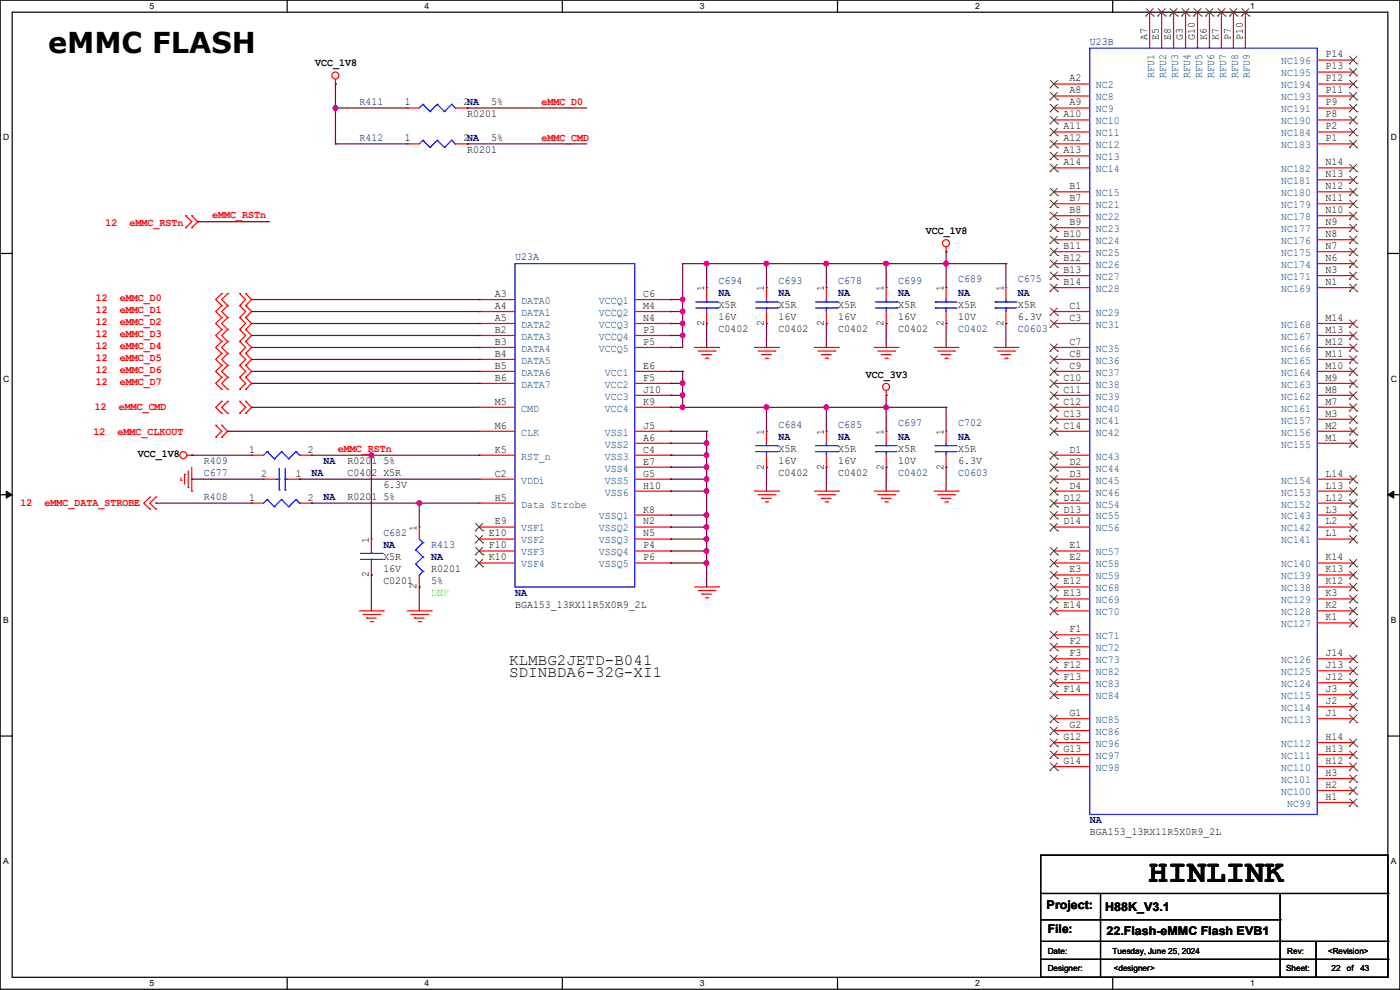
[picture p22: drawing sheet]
<svg xmlns="http://www.w3.org/2000/svg" width="297mm" height="210mm" viewBox="0 0 297 210" stroke-linecap="round" stroke-linejoin="round" font-family="sans-serif">
<defs><g id="words">
<text font-size="6.9" x="243.6" y="187.1">HINLINK</text>
<text font-size="6.1" x="10.2" y="11.2">eMMC FLASH</text>
<g font-size="3.3">
<text x="108" y="141.1">KLMBG2JETD-B041</text>
<text x="108" y="143.6">SDINBDA6-32G-XI1</text>
</g>
<g font-size="2.5">
<text x="222" y="192.9">Project:</text>
<text x="222.3" y="198">File:</text>
<text x="234.5" y="193.2">H88K_V3.1</text>
<text x="234.7" y="198.2">22.Flash-eMMC Flash EVB1</text>
</g>
<g font-size="2.3" fill="#00007f">
<text x="231.2" y="9.5">U23B</text>
<text x="76.2" y="22.2">R411</text>
<text x="76.2" y="29.8">R412</text>
<text x="109.3" y="55.2">U23A</text>
<text x="203.2" y="59.8">C689</text>
<text x="215.9" y="59.8">C675</text>
<text x="152.4" y="60.3">C694</text>
<text x="152.4" y="62.9">NA</text>
<text x="165.1" y="60.3">C693</text>
<text x="165.1" y="62.9">NA</text>
<text x="177.8" y="60.3">C678</text>
<text x="177.8" y="62.9">NA</text>
<text x="190.5" y="60.3">C699</text>
<text x="190.5" y="62.9">NA</text>
<text x="203.2" y="62.9">NA</text>
<text x="215.9" y="62.9">NA</text>
<text x="203.2" y="70.5">C0402</text>
<text x="215.9" y="70.5">C0603</text>
<text x="165.1" y="90.8">C684</text>
<text x="165.1" y="93.3">NA</text>
<text x="177.8" y="90.8">C685</text>
<text x="177.8" y="93.3">NA</text>
<text x="190.5" y="90.3">C697</text>
<text x="190.5" y="93.3">NA</text>
<text x="203.2" y="90.3">C702</text>
<text x="203.2" y="93.3">NA</text>
<text x="43.2" y="98.4">R409</text>
<text x="43.2" y="101">C677</text>
<text x="66.1" y="101">NA</text>
<text x="68.6" y="98.4">NA</text>
<text x="190.5" y="101">C0402</text>
<text x="203.2" y="101">C0603</text>
<text x="43.2" y="106">R408</text>
<text x="68.6" y="106">NA</text>
<text x="81.3" y="113.7">C682</text>
<text x="81.3" y="116.2">NA</text>
<text x="91.5" y="116.2">R413</text>
<text x="91.5" y="118.7">NA</text>
<text x="109.3" y="126.4">NA</text>
<text x="231.2" y="174.6">NA</text>
</g>
<g font-size="2.3">
<text x="243.3" y="8.4" transform="rotate(-90 243.3 8.4)">A7</text>
<text x="245.9" y="8.4" transform="rotate(-90 245.9 8.4)">E5</text>
<text x="248.4" y="8.4" transform="rotate(-90 248.4 8.4)">E8</text>
<text x="251" y="8.4" transform="rotate(-90 251 8.4)">G3</text>
<text x="253.5" y="8.4" transform="rotate(-90 253.5 8.4)">G10</text>
<text x="256" y="8.4" transform="rotate(-90 256 8.4)">K6</text>
<text x="258.6" y="8.4" transform="rotate(-90 258.6 8.4)">K7</text>
<text x="261.1" y="8.4" transform="rotate(-90 261.1 8.4)">P7</text>
<text x="263.7" y="8.4" transform="rotate(-90 263.7 8.4)">P10</text>
<text x="66.8" y="14.1">VCC_1V8</text>
<text x="226.9" y="17.3">A2</text>
<text x="281.2" y="17.3">P12</text>
<text x="281.2" y="14.7">P13</text>
<text x="281.2" y="12.2">P14</text>
<text x="85.9" y="22.4">1</text>
<text x="98.3" y="22.4">2NA</text>
<text x="104.2" y="22.2">5%</text>
<text x="226.9" y="19.8">A8</text>
<text x="226.9" y="22.4">A9</text>
<text x="281.2" y="22.4">P9</text>
<text x="281.2" y="19.8">P11</text>
<text x="85.9" y="30">1</text>
<text x="98.3" y="30">2NA</text>
<text x="99.1" y="24.8">R0201</text>
<text x="104.2" y="29.8">5%</text>
<text x="225.6" y="24.9">A10</text>
<text x="225.6" y="27.4">A11</text>
<text x="225.6" y="30">A12</text>
<text x="281.2" y="30">P1</text>
<text x="281.2" y="27.4">P2</text>
<text x="281.2" y="24.9">P8</text>
<text x="99.1" y="32.4">R0201</text>
<text x="225.6" y="32.5">A13</text>
<text x="225.6" y="35.1">A14</text>
<text x="281.2" y="35.1">N14</text>
<text x="226.9" y="40.1">B1</text>
<text x="281.2" y="40.1">N12</text>
<text x="281.2" y="37.6">N13</text>
<text x="226.9" y="42.7">B7</text>
<text x="226.9" y="45.2">B8</text>
<text x="226.9" y="47.8">B9</text>
<text x="281.2" y="47.8">N9</text>
<text x="281.2" y="45.2">N10</text>
<text x="281.2" y="42.7">N11</text>
<text x="196.4" y="49.7">VCC_1V8</text>
<text x="225.6" y="50.3">B10</text>
<text x="225.6" y="52.8">B11</text>
<text x="281.2" y="52.8">N7</text>
<text x="281.2" y="50.3">N8</text>
<text x="225.6" y="55.4">B12</text>
<text x="225.6" y="57.9">B13</text>
<text x="281.2" y="57.9">N3</text>
<text x="281.2" y="55.4">N6</text>
<text x="104.9" y="63">A3</text>
<text x="104.9" y="65.5">A4</text>
<text x="136.4" y="65.5">M4</text>
<text x="136.4" y="63">C6</text>
<text x="149.4" y="61.8" transform="rotate(-90 149.4 61.8)">1</text>
<text x="152.4" y="65.4">X5R</text>
<text x="162.1" y="61.8" transform="rotate(-90 162.1 61.8)">1</text>
<text x="165.1" y="65.4">X5R</text>
<text x="174.8" y="61.8" transform="rotate(-90 174.8 61.8)">1</text>
<text x="177.8" y="65.4">X5R</text>
<text x="187.5" y="61.8" transform="rotate(-90 187.5 61.8)">1</text>
<text x="190.5" y="65.4">X5R</text>
<text x="200.2" y="61.8" transform="rotate(-90 200.2 61.8)">1</text>
<text x="203.2" y="65.4">X5R</text>
<text x="212.9" y="61.8" transform="rotate(-90 212.9 61.8)">1</text>
<text x="215.9" y="65.4">X5R</text>
<text x="225.6" y="60.5">B14</text>
<text x="226.9" y="65.5">C1</text>
<text x="281.2" y="60.5">N1</text>
<text x="104.9" y="70.6">B2</text>
<text x="104.9" y="68.1">A5</text>
<text x="136.4" y="68.1">N4</text>
<text x="136.4" y="70.6">P3</text>
<text x="149.4" y="69.1" transform="rotate(-90 149.4 69.1)">2</text>
<text x="152.4" y="70.5">C0402</text>
<text x="152.4" y="67.9">16V</text>
<text x="162.1" y="69.1" transform="rotate(-90 162.1 69.1)">2</text>
<text x="165.1" y="70.5">C0402</text>
<text x="165.1" y="67.9">16V</text>
<text x="174.8" y="69.1" transform="rotate(-90 174.8 69.1)">2</text>
<text x="177.8" y="70.5">C0402</text>
<text x="177.8" y="67.9">16V</text>
<text x="187.5" y="69.1" transform="rotate(-90 187.5 69.1)">2</text>
<text x="190.5" y="70.5">C0402</text>
<text x="190.5" y="67.9">16V</text>
<text x="200.2" y="69.1" transform="rotate(-90 200.2 69.1)">2</text>
<text x="203.2" y="67.9">10V</text>
<text x="212.9" y="69.1" transform="rotate(-90 212.9 69.1)">2</text>
<text x="215.9" y="67.9">6.3V</text>
<text x="226.9" y="68.1">C3</text>
<text x="281.2" y="70.6">M13</text>
<text x="281.2" y="68.1">M14</text>
<text x="104.9" y="73.2">B3</text>
<text x="104.9" y="75.7">B4</text>
<text x="136.4" y="73.2">P5</text>
<text x="226.9" y="73.2">C7</text>
<text x="226.9" y="75.7">C8</text>
<text x="281.2" y="75.7">M11</text>
<text x="281.2" y="73.2">M12</text>
<text x="104.9" y="78.2">B5</text>
<text x="104.9" y="80.8">B6</text>
<text x="136.4" y="83.3">J10</text>
<text x="136.4" y="80.8">F5</text>
<text x="136.4" y="78.2">E6</text>
<text x="183.7" y="80.1">VCC_3V3</text>
<text x="225.6" y="80.8">C10</text>
<text x="225.6" y="83.3">C11</text>
<text x="226.9" y="78.2">C9</text>
<text x="281.2" y="83.3">M8</text>
<text x="281.2" y="80.8">M9</text>
<text x="281.2" y="78.2">M10</text>
<text x="104.9" y="85.9">M5</text>
<text x="136.4" y="85.9">K9</text>
<text x="225.6" y="85.9">C12</text>
<text x="225.6" y="88.4">C13</text>
<text x="281.2" y="88.4">M3</text>
<text x="281.2" y="85.9">M7</text>
<text x="104.9" y="90.9">M6</text>
<text x="136.4" y="93.5">A6</text>
<text x="136.4" y="90.9">J5</text>
<text x="162.1" y="92.2" transform="rotate(-90 162.1 92.2)">1</text>
<text x="165.1" y="95.9">X5R</text>
<text x="174.8" y="92.2" transform="rotate(-90 174.8 92.2)">1</text>
<text x="177.8" y="95.9">X5R</text>
<text x="187.5" y="92.2" transform="rotate(-90 187.5 92.2)">1</text>
<text x="190.5" y="95.9">X5R</text>
<text x="200.2" y="92.2" transform="rotate(-90 200.2 92.2)">1</text>
<text x="203.2" y="95.9">X5R</text>
<text x="225.6" y="90.9">C14</text>
<text x="281.2" y="93.5">M1</text>
<text x="281.2" y="90.9">M2</text>
<text x="29.3" y="96.9">VCC_1V8</text>
<text x="52.9" y="96">1</text>
<text x="55.4" y="101.1">2</text>
<text x="62.8" y="101.1">1</text>
<text x="65.3" y="96">2</text>
<text x="73.7" y="98.4">R0201 5%</text>
<text x="73.7" y="101">C0402 X5R</text>
<text x="104.9" y="96">K5</text>
<text x="104.9" y="101.1">C2</text>
<text x="136.4" y="98.6">E7</text>
<text x="136.4" y="96">C4</text>
<text x="136.4" y="101.1">G5</text>
<text x="162.1" y="99.6" transform="rotate(-90 162.1 99.6)">2</text>
<text x="165.1" y="101">C0402</text>
<text x="165.1" y="98.4">16V</text>
<text x="174.8" y="99.6" transform="rotate(-90 174.8 99.6)">2</text>
<text x="177.8" y="101">C0402</text>
<text x="177.8" y="98.4">16V</text>
<text x="187.5" y="99.6" transform="rotate(-90 187.5 99.6)">2</text>
<text x="190.5" y="98.4">10V</text>
<text x="200.2" y="99.6" transform="rotate(-90 200.2 99.6)">2</text>
<text x="203.2" y="98.4">6.3V</text>
<text x="226.9" y="96">D1</text>
<text x="226.9" y="98.6">D2</text>
<text x="226.9" y="101.1">D3</text>
<text x="281.2" y="101.1">L14</text>
<text x="52.9" y="106.2">1</text>
<text x="65.3" y="106.2">2</text>
<text x="73.7" y="106">R0201 5%</text>
<text x="81.3" y="103.5">6.3V</text>
<text x="104.9" y="106.2">H5</text>
<text x="136.4" y="103.6">H10</text>
<text x="225.6" y="106.2">D12</text>
<text x="226.9" y="103.6">D4</text>
<text x="281.2" y="106.2">L12</text>
<text x="281.2" y="103.6">L13</text>
<text x="88.4" y="112.6" transform="rotate(-90 88.4 112.6)">1</text>
<text x="103.7" y="113.8">E10</text>
<text x="104.9" y="111.3">E9</text>
<text x="136.4" y="113.8">N5</text>
<text x="136.4" y="111.3">N2</text>
<text x="136.4" y="108.7">K8</text>
<text x="225.6" y="108.7">D13</text>
<text x="225.6" y="111.3">D14</text>
<text x="281.2" y="113.8">L1</text>
<text x="281.2" y="111.3">L2</text>
<text x="281.2" y="108.7">L3</text>
<text x="78.2" y="115.1" transform="rotate(-90 78.2 115.1)">1</text>
<text x="81.3" y="118.7">X5R</text>
<text x="103.7" y="116.3">F10</text>
<text x="103.7" y="118.9">K10</text>
<text x="136.4" y="116.3">P4</text>
<text x="136.4" y="118.9">P6</text>
<text x="226.9" y="116.3">E1</text>
<text x="226.9" y="118.9">E2</text>
<text x="281.2" y="118.9">K14</text>
<text x="78.2" y="122.5" transform="rotate(-90 78.2 122.5)">2</text>
<text x="81.3" y="123.8">C0201</text>
<text x="81.3" y="121.3">16V</text>
<text x="88.4" y="125" transform="rotate(-90 88.4 125)">2</text>
<text x="91.5" y="121.3">R0201</text>
<text x="91.5" y="123.8">5%</text>
<text x="225.6" y="124">E12</text>
<text x="226.9" y="121.4">E3</text>
<text x="281.2" y="124">K12</text>
<text x="281.2" y="121.4">K13</text>
<text x="109.3" y="128.9">BGA153_13RX11R5X0R9_2L</text>
<text x="225.6" y="126.5">E13</text>
<text x="225.6" y="129">E14</text>
<text x="281.2" y="131.6">K1</text>
<text x="281.2" y="129">K2</text>
<text x="281.2" y="126.5">K3</text>
<text x="226.9" y="134.1">F1</text>
<text x="226.9" y="136.7">F2</text>
<text x="225.6" y="141.7">F12</text>
<text x="226.9" y="139.2">F3</text>
<text x="281.2" y="141.7">J13</text>
<text x="281.2" y="139.2">J14</text>
<text x="225.6" y="144.3">F13</text>
<text x="225.6" y="146.8">F14</text>
<text x="281.2" y="149.4">J2</text>
<text x="281.2" y="146.8">J3</text>
<text x="281.2" y="144.3">J12</text>
<text x="226.9" y="151.9">G1</text>
<text x="226.9" y="154.4">G2</text>
<text x="281.2" y="151.9">J1</text>
<text x="225.6" y="157">G12</text>
<text x="225.6" y="159.5">G13</text>
<text x="281.2" y="159.5">H13</text>
<text x="281.2" y="157">H14</text>
<text x="225.6" y="162.1">G14</text>
<text x="281.2" y="167.1">H2</text>
<text x="281.2" y="164.6">H3</text>
<text x="281.2" y="162.1">H12</text>
<text x="281.2" y="169.7">H1</text>
<text x="231.2" y="177.2">BGA153_13RX11R5X0R9_2L</text>
</g>
<g font-size="2.3" fill="#003f7f">
<text x="244.9" y="16.6" transform="rotate(-90 244.9 16.6)">RFU1</text>
<text x="247.4" y="16.6" transform="rotate(-90 247.4 16.6)">RFU2</text>
<text x="249.9" y="16.6" transform="rotate(-90 249.9 16.6)">RFU3</text>
<text x="252.5" y="16.6" transform="rotate(-90 252.5 16.6)">RFU4</text>
<text x="255" y="16.6" transform="rotate(-90 255 16.6)">RFU5</text>
<text x="257.6" y="16.6" transform="rotate(-90 257.6 16.6)">RFU6</text>
<text x="260.1" y="16.6" transform="rotate(-90 260.1 16.6)">RFU7</text>
<text x="262.6" y="16.6" transform="rotate(-90 262.6 16.6)">RFU8</text>
<text x="265.2" y="16.6" transform="rotate(-90 265.2 16.6)">RFU9</text>
<text x="271.8" y="16.2">NC195</text>
<text x="271.8" y="13.7">NC196</text>
<text x="232.5" y="18.8">NC2</text>
<text x="232.5" y="21.3">NC8</text>
<text x="232.5" y="23.8">NC9</text>
<text x="271.8" y="23.8">NC191</text>
<text x="271.8" y="21.3">NC193</text>
<text x="271.8" y="18.8">NC194</text>
<text x="232.5" y="26.4">NC10</text>
<text x="232.5" y="28.9">NC11</text>
<text x="271.8" y="28.9">NC184</text>
<text x="271.8" y="26.4">NC190</text>
<text x="232.5" y="31.5">NC12</text>
<text x="232.5" y="34">NC13</text>
<text x="271.8" y="31.5">NC183</text>
<text x="232.5" y="36.5">NC14</text>
<text x="232.5" y="41.6">NC15</text>
<text x="271.8" y="41.6">NC180</text>
<text x="271.8" y="39.1">NC181</text>
<text x="271.8" y="36.5">NC182</text>
<text x="232.5" y="44.2">NC21</text>
<text x="232.5" y="46.7">NC22</text>
<text x="271.8" y="46.7">NC178</text>
<text x="271.8" y="44.2">NC179</text>
<text x="232.5" y="49.2">NC23</text>
<text x="232.5" y="51.8">NC24</text>
<text x="271.8" y="51.8">NC176</text>
<text x="271.8" y="49.2">NC177</text>
<text x="232.5" y="54.3">NC25</text>
<text x="232.5" y="56.9">NC26</text>
<text x="232.5" y="59.4">NC27</text>
<text x="271.8" y="59.4">NC171</text>
<text x="271.8" y="56.9">NC174</text>
<text x="271.8" y="54.3">NC175</text>
<text x="110.5" y="64.5">DATA0</text>
<text x="127" y="64.5">VCCQ1</text>
<text x="232.5" y="61.9">NC28</text>
<text x="271.8" y="61.9">NC169</text>
<text x="110.5" y="67">DATA1</text>
<text x="110.5" y="69.6">DATA2</text>
<text x="127" y="69.6">VCCQ3</text>
<text x="127" y="67">VCCQ2</text>
<text x="232.5" y="67">NC29</text>
<text x="232.5" y="69.6">NC31</text>
<text x="271.8" y="69.6">NC168</text>
<text x="110.5" y="72.1">DATA3</text>
<text x="110.5" y="74.6">DATA4</text>
<text x="110.5" y="77.2">DATA5</text>
<text x="127" y="74.6">VCCQ5</text>
<text x="127" y="72.1">VCCQ4</text>
<text x="232.5" y="74.6">NC35</text>
<text x="232.5" y="77.2">NC36</text>
<text x="271.8" y="77.2">NC165</text>
<text x="271.8" y="74.6">NC166</text>
<text x="271.8" y="72.1">NC167</text>
<text x="110.5" y="79.7">DATA6</text>
<text x="110.5" y="82.3">DATA7</text>
<text x="128.3" y="82.3">VCC2</text>
<text x="128.3" y="79.7">VCC1</text>
<text x="232.5" y="79.7">NC37</text>
<text x="232.5" y="82.3">NC38</text>
<text x="271.8" y="82.3">NC163</text>
<text x="271.8" y="79.7">NC164</text>
<text x="110.5" y="87.3">CMD</text>
<text x="128.3" y="87.3">VCC4</text>
<text x="128.3" y="84.8">VCC3</text>
<text x="232.5" y="84.8">NC39</text>
<text x="232.5" y="87.3">NC40</text>
<text x="232.5" y="89.9">NC41</text>
<text x="271.8" y="89.9">NC157</text>
<text x="271.8" y="87.3">NC161</text>
<text x="271.8" y="84.8">NC162</text>
<text x="110.5" y="92.4">CLK</text>
<text x="128.3" y="95">VSS2</text>
<text x="128.3" y="92.4">VSS1</text>
<text x="232.5" y="92.4">NC42</text>
<text x="271.8" y="95">NC155</text>
<text x="271.8" y="92.4">NC156</text>
<text x="110.5" y="97.5">RST_n</text>
<text x="128.3" y="100">VSS4</text>
<text x="128.3" y="97.5">VSS3</text>
<text x="232.5" y="97.5">NC43</text>
<text x="232.5" y="100">NC44</text>
<text x="110.5" y="102.6">VDDi</text>
<text x="110.5" y="107.7">Data Strobe</text>
<text x="128.3" y="102.6">VSS5</text>
<text x="128.3" y="105.1">VSS6</text>
<text x="232.5" y="102.6">NC45</text>
<text x="232.5" y="105.1">NC46</text>
<text x="232.5" y="107.7">NC54</text>
<text x="271.8" y="107.7">NC152</text>
<text x="271.8" y="105.1">NC153</text>
<text x="271.8" y="102.6">NC154</text>
<text x="110.5" y="112.7">VSF1</text>
<text x="127" y="112.7">VSSQ2</text>
<text x="127" y="110.2">VSSQ1</text>
<text x="232.5" y="110.2">NC55</text>
<text x="232.5" y="112.7">NC56</text>
<text x="271.8" y="112.7">NC142</text>
<text x="271.8" y="110.2">NC143</text>
<text x="110.5" y="115.3">VSF2</text>
<text x="110.5" y="117.8">VSF3</text>
<text x="127" y="117.8">VSSQ4</text>
<text x="127" y="115.3">VSSQ3</text>
<text x="232.5" y="117.8">NC57</text>
<text x="271.8" y="115.3">NC141</text>
<text x="110.5" y="120.4">VSF4</text>
<text x="127" y="120.4">VSSQ5</text>
<text x="232.5" y="120.4">NC58</text>
<text x="232.5" y="122.9">NC59</text>
<text x="232.5" y="125.4">NC68</text>
<text x="271.8" y="125.4">NC138</text>
<text x="271.8" y="122.9">NC139</text>
<text x="271.8" y="120.4">NC140</text>
<text x="232.5" y="128">NC69</text>
<text x="232.5" y="130.5">NC70</text>
<text x="271.8" y="130.5">NC128</text>
<text x="271.8" y="128">NC129</text>
<text x="232.5" y="135.6">NC71</text>
<text x="271.8" y="133.1">NC127</text>
<text x="232.5" y="138.1">NC72</text>
<text x="232.5" y="140.7">NC73</text>
<text x="232.5" y="143.2">NC82</text>
<text x="271.8" y="143.2">NC125</text>
<text x="271.8" y="140.7">NC126</text>
<text x="232.5" y="145.8">NC83</text>
<text x="232.5" y="148.3">NC84</text>
<text x="271.8" y="148.3">NC115</text>
<text x="271.8" y="145.8">NC124</text>
<text x="232.5" y="153.4">NC85</text>
<text x="232.5" y="155.9">NC86</text>
<text x="271.8" y="153.4">NC113</text>
<text x="271.8" y="150.8">NC114</text>
<text x="232.5" y="158.5">NC96</text>
<text x="232.5" y="161">NC97</text>
<text x="271.8" y="161">NC111</text>
<text x="271.8" y="158.5">NC112</text>
<text x="232.5" y="163.5">NC98</text>
<text x="271.8" y="166.1">NC101</text>
<text x="271.8" y="163.5">NC110</text>
<text x="271.8" y="168.6">NC100</text>
<text x="273.1" y="171.2">NC99</text>
</g>
<g font-size="2.3" fill="#f00">
<text x="114.9" y="22.2">eMMC_D0</text>
<text x="114.9" y="29.8">eMMC_CMD</text>
<text x="22.4" y="47.9">12</text>
<text x="27.5" y="47.9">eMMC_RSTn</text>
<text x="45" y="46.3">eMMC_RSTn</text>
<text x="20.4" y="63.9">12</text>
<text x="25.4" y="63.9">eMMC_D0</text>
<text x="20.4" y="66.4">12</text>
<text x="20.4" y="69">12</text>
<text x="20.4" y="71.5">12</text>
<text x="25.4" y="66.4">eMMC_D1</text>
<text x="25.4" y="69">eMMC_D2</text>
<text x="25.4" y="71.5">eMMC_D3</text>
<text x="20.4" y="74">12</text>
<text x="20.4" y="76.6">12</text>
<text x="25.4" y="74">eMMC_D4</text>
<text x="25.4" y="76.6">eMMC_D5</text>
<text x="20.4" y="79.1">12</text>
<text x="20.4" y="81.7">12</text>
<text x="25.4" y="79.1">eMMC_D6</text>
<text x="25.4" y="81.7">eMMC_D7</text>
<text x="20.1" y="87">12</text>
<text x="25.2" y="87">eMMC_CMD</text>
<text x="19.9" y="92.3">12</text>
<text x="24.9" y="92.3">eMMC_CLKOUT</text>
<text x="71.7" y="95.8">eMMC_RSTn</text>
<text x="4.4" y="107.3">12</text>
<text x="9.4" y="107.3">eMMC_DATA_STROBE</text>
</g>
<text font-size="2.3" fill="#01ff00" x="91.5" y="126.4">DNP</text>
<g font-size="1.8">
<text x="31.7" y="1.9">5</text>
<text x="90.1" y="1.9">4</text>
<text x="148.5" y="1.9">3</text>
<text x="206.8" y="1.9">2</text>
<text x="265.2" y="1.9">1</text>
<text x=".7" y="29.8">D</text>
<text x="295.1" y="29.8">D</text>
<text x=".7" y="80.9">C</text>
<text x="295.1" y="80.9">C</text>
<text x=".7" y="132.1">B</text>
<text x="295.1" y="132.1">B</text>
<text x=".7" y="183.3">A</text>
<text x="295.1" y="183.3">A</text>
<text x="222.3" y="202.3">Date:</text>
<text x="236" y="202.3">Tuesday, June 25, 2024</text>
<text x="273.1" y="202.3">Rev:</text>
<text x="281.7" y="202.3">&lt;Revision&gt;</text>
<text x="31.7" y="209.2">5</text>
<text x="90.1" y="209.2">4</text>
<text x="148.5" y="209.2">3</text>
<text x="206.8" y="209.2">2</text>
<text x="222.3" y="205.9">Designer:</text>
<text x="236.3" y="205.9">&lt;designer&gt;</text>
<text x="265.2" y="209.2">1</text>
<text x="272.8" y="205.9">Sheet:</text>
<text x="282.5" y="205.9">22</text>
<text x="285.8" y="205.9">of</text>
<text x="288.6" y="205.9">43</text>
</g>
</g></defs>
<g fill="none" stroke="#000" stroke-width=".25">
<path d="M0 0h297v209.8h-297zM2.6 2.6h291.8v204.7h-291.8zM60.9 0v2.6M119.3 0v2.6M177.7 0v2.6M236.1 0v2.6M0 53.8h2.6M294.4 53.8h2.6M0 104.9h2.6M294.4 104.9h2.6M0 156.1h2.6M294.4 156.1h2.6"/>
<path d="M220.8 181.4h73.6v25.9h-73.6zM220.8 189.5h73.6M220.8 195.1h50.8M220.8 199.7h73.6M233.5 189.5v17.8M271.6 195.1h.1M271.6 199.7h.1M271.6 189.5v17.8M279.2 199.7v7.6M294.4 189.5h.1M294.4 199.7h.1M60.9 207.3v2.5"/>
<path d="M119.3 207.3v2.5M177.7 207.3v2.5M220.8 203.5h73.6M233.5 207.3h.1M236.1 207.3v2.5M271.6 207.3h.1M279.2 207.3h.1M294.4 203.5h.1"/>
</g>
<path d="M1.3 104.2l1.3 .7-1.3 .8zM294.4 104.9l1.3-.7v1.5z" fill="#000"/>
<path d="M1.3 104.2l1.3 .7-1.3 .8zM294.4 104.9l1.3-.7v1.5z" fill="none" stroke="#000" stroke-width=".21"/>
<g fill="none" stroke="#f00" stroke-width=".25">
<path d="M71.2 17.8h.1M71.2 16.8v1M223.6 17.8h.1M223.6 17.8h7.6M243.9 2.6h.1M243.9 2.6v7.6M246.4 2.6h.1M246.4 2.6v7.6M249 2.6h.1M249 2.6v7.6M251.5 2.6h.1M251.5 2.6v7.6"/>
<path d="M254 2.6h.1M254 2.6v7.6M256.6 2.6h.1M256.6 2.6v7.6M259.1 2.6h.1M259.1 2.6v7.6M261.7 2.6h.1M261.7 2.6v7.6M264.2 2.6h.1M264.2 2.6v7.6M279.4 17.8h7.7M279.4 15.3h7.7"/>
<path d="M279.4 12.7h7.7M287.1 17.8h.1M287.1 15.3h.1M287.1 12.7h.1M86.4 30.5h.1M86.4 22.9h.1M86.4 22.9h2.5M86.4 30.5h2.5M96.6 22.9h2.5M96.6 30.5h2.5M99.1 30.5h.1M99.1 22.9h.1"/>
<path d="M223.6 20.4h.1M223.6 22.9h.1M223.6 25.4h.1M223.6 28h.1M223.6 30.5h.1M223.6 33.1h.1M223.6 35.6h.1M223.6 20.4h7.6M223.6 22.9h7.6M223.6 25.4h7.6M223.6 28h7.6M223.6 30.5h7.6"/>
<path d="M223.6 33.1h7.6M223.6 35.6h7.6M279.4 20.4h7.7M279.4 22.9h7.7M279.4 25.4h7.7M279.4 28h7.7M279.4 30.5h7.7M279.4 35.6h7.7M279.4 38.1h7.7M287.1 38.1h.1M287.1 35.6h.1M287.1 30.5h.1"/>
<path d="M287.1 28h.1M287.1 25.4h.1M287.1 22.9h.1M287.1 20.4h.1M39.4 45.8h.1M39.4 48.3h.1M39.4 45.8l1.3 1.2-1.3 1.3M40.7 48.3h.1M40.7 45.8h.1M40.7 45.8l1.3 1.2-1.3 1.3M200.7 53.4h.1M200.7 52.4v1"/>
<path d="M223.6 40.7h.1M223.6 43.2h.1M223.6 45.8h.1M223.6 48.3h.1M223.6 50.8h.1M223.6 53.4h.1M223.6 55.9h.1M223.6 58.5h.1M223.6 40.7h7.6M223.6 43.2h7.6M223.6 45.8h7.6M223.6 48.3h7.6"/>
<path d="M223.6 50.8h7.6M223.6 53.4h7.6M223.6 55.9h7.6M223.6 58.5h7.6M279.4 40.7h7.7M279.4 43.2h7.7M279.4 45.8h7.7M279.4 48.3h7.7M279.4 50.8h7.7M279.4 53.4h7.7M279.4 55.9h7.7M279.4 58.5h7.7"/>
<path d="M287.1 58.5h.1M287.1 55.9h.1M287.1 53.4h.1M287.1 50.8h.1M287.1 48.3h.1M287.1 45.8h.1M287.1 43.2h.1M287.1 40.7h.1M47 62.3h.1M47 64.8h.1M47 67.4h.1M47 69.9h.1"/>
<path d="M47 72.4h.1M47 75h.1M47 77.5h.1M47 69.9l-1.2 1.3 1.2 1.2M47 62.3l-1.2 1.2 1.2 1.3M47 72.4l-1.2 1.3 1.2 1.3M47 64.8l-1.2 1.3 1.2 1.3M47 75l-1.2 1.2 1.2 1.3M47 67.4l-1.2 1.2 1.2 1.3M47 77.5l-1.2 1.3 1.2 1.3M48.3 62.3h.1M48.3 64.8h.1"/>
<path d="M48.3 67.4h.1M48.3 69.9h.1M48.3 72.4h.1M48.3 75h.1M48.3 77.5h.1M48.3 67.4l-1.3 1.2 1.3 1.3M48.3 62.3l-1.3 1.2 1.3 1.3M48.3 69.9l-1.3 1.3 1.3 1.2M48.3 64.8l-1.3 1.3 1.3 1.3M48.3 72.4l-1.3 1.3 1.3 1.3M48.3 75l-1.3 1.2 1.3 1.3M48.3 77.5l-1.3 1.3 1.3 1.3"/>
<path d="M50.8 62.3h.1M50.8 64.8h.1M50.8 67.4h.1M50.8 69.9h.1M50.8 72.4h.1M50.8 75h.1M50.8 77.5h.1M50.8 62.3l1.3 1.2-1.3 1.3M50.8 67.4l1.3 1.2-1.3 1.3M50.8 64.8l1.3 1.3-1.3 1.3M50.8 69.9l1.3 1.3-1.3 1.2M50.8 72.4l1.3 1.3-1.3 1.3"/>
<path d="M50.8 75l1.3 1.2-1.3 1.3M50.8 77.5l1.3 1.3-1.3 1.3M52.1 64.8h.1M52.1 62.3h.1M52.1 67.4h.1M52.1 69.9h.1M52.1 72.4h.1M52.1 75h.1M52.1 77.5h.1M52.1 62.3l1.3 1.2-1.3 1.3M52.1 69.9l1.3 1.3-1.3 1.2M52.1 64.8l1.3 1.3-1.3 1.3"/>
<path d="M52.1 72.4l1.3 1.3-1.3 1.3M52.1 67.4l1.3 1.2-1.3 1.3M52.1 75l1.3 1.2-1.3 1.3M52.1 77.5l1.3 1.3-1.3 1.3M101.6 71.2h.1M101.6 63.5h.1M101.6 66.1h.1M101.6 68.6h.1M101.6 73.7h.1M101.6 76.2h.1M101.6 78.8h.1M101.6 73.7h7.7"/>
<path d="M101.6 66.1h7.7M101.6 68.6h7.7M101.6 76.2h7.7M101.6 78.8h7.7M101.6 71.2h7.7M101.6 63.5h7.7M134.7 73.7h7.6M134.7 66.1h7.6M134.7 68.6h7.6M134.7 78.8h7.6M134.7 71.2h7.6M134.7 63.5h7.6"/>
<path d="M142.3 78.8h.1M142.3 68.6h.1M142.3 66.1h.1M142.3 63.5h.1M142.3 73.7h.1M142.3 71.2h.1M147.4 73.7h5M148.1 74.5h3.6M148.9 75.2h.1M148.9 75.2h2M149.6 76h.6M149.9 61h.1"/>
<path d="M149.9 68.6h.1M149.9 61v2.5M149.9 66.1v2.5M150.2 76h.1M151.7 74.5h.1M152.4 73.7h.1M160.1 73.7h5M160.8 74.5h3.6M161.6 75.2h.1M161.6 75.2h2M162.3 76h.6M162.6 61h.1"/>
<path d="M162.6 68.6h.1M162.6 61v2.5M162.6 66.1v2.5M162.9 76h.1M164.4 74.5h.1M165.1 73.7h.1M172.8 73.7h5M173.5 74.5h3.6M174.3 75.2h.1M174.3 75.2h2M175 76h.6M175.3 61h.1"/>
<path d="M175.3 68.6h.1M175.3 61v2.5M175.3 66.1v2.5M175.6 76h.1M177.1 74.5h.1M177.8 73.7h.1M185.5 73.7h5M186.2 74.5h3.6M187 75.2h.1M187 75.2h2M187.7 76h.6M188 61h.1"/>
<path d="M188 68.6h.1M188 61v2.5M188 66.1v2.5M188.3 76h.1M189.8 74.5h.1M190.5 73.7h.1M198.2 73.7h5M198.9 74.5h3.6M199.7 75.2h.1M199.7 75.2h2M200.4 76h.6M200.7 61h.1"/>
<path d="M200.7 68.6h.1M200.7 61v2.5M200.7 66.1v2.5M201 76h.1M202.5 74.5h.1M203.2 73.7h.1M210.9 73.7h5M211.6 74.5h3.6M212.4 75.2h.1M212.4 75.2h2M213.1 76h.6M213.4 61h.1"/>
<path d="M213.4 68.6h.1M213.4 61v2.5M213.4 66.1v2.5M213.7 76h.1M215.2 74.5h.1M215.9 73.7h.1M223.6 61h.1M223.6 66.1h.1M223.6 68.6h.1M223.6 73.7h.1M223.6 76.2h.1M223.6 78.8h.1"/>
<path d="M223.6 73.7h7.6M223.6 61h7.6M223.6 66.1h7.6M223.6 68.6h7.6M223.6 76.2h7.6M223.6 78.8h7.6M279.4 73.7h7.7M279.4 61h7.7M279.4 68.6h7.7M279.4 76.2h7.7M279.4 78.8h7.7M279.4 71.2h7.7"/>
<path d="M287.1 78.8h.1M287.1 76.2h.1M287.1 73.7h.1M287.1 71.2h.1M287.1 68.6h.1M287.1 61h.1M39.7 96.6h1M39.9 99.9v3.5M40.7 96.6h.1M40.7 99.1v5.1M45.8 90.2h.1M45.8 92.8h.1"/>
<path d="M45.8 90.2l1.2 1.3-1.2 1.3M47 80.1h.1M47 82.6h.1M47 92.8h.1M47 90.2h.1M47 85.1h.1M47 87.7h.1M47 80.1l-1.2 1.2 1.2 1.3M47 85.1l-1.2 1.3 1.2 1.3M47 90.2l1.3 1.3-1.3 1.3M48.3 80.1h.1M48.3 82.6h.1"/>
<path d="M48.3 85.1h.1M48.3 87.7h.1M48.3 80.1l-1.3 1.2 1.3 1.3M48.3 85.1l-1.3 1.3 1.3 1.3M50.8 80.1h.1M50.8 82.6h.1M50.8 85.1h.1M50.8 87.7h.1M50.8 80.1l1.3 1.2-1.3 1.3M50.8 85.1l1.3 1.3-1.3 1.3M52.1 80.1h.1M52.1 82.6h.1"/>
<path d="M52.1 87.7h.1M52.1 85.1h.1M52.1 80.1l1.3 1.2-1.3 1.3M52.1 85.1l1.3 1.3-1.3 1.3M53.4 96.6h.1M53.4 96.6h2.5M63.5 96.6h2.6M66.1 96.6h.1M101.6 81.3h.1M101.6 96.6h.1M101.6 86.4h.1M101.6 91.5h.1"/>
<path d="M101.6 96.6h7.7M101.6 81.3h7.7M101.6 86.4h7.7M101.6 91.5h7.7M134.7 96.6h7.6M134.7 81.3h7.6M134.7 83.9h7.6M134.7 86.4h7.6M134.7 91.5h7.6M134.7 99.1h7.6M134.7 94h7.6M142.3 86.4h.1"/>
<path d="M142.3 99.1h.1M142.3 83.9h.1M142.3 94h.1M142.3 81.3h.1M142.3 91.5h.1M142.3 96.6h.1M162.6 91.5h.1M162.6 99.1h.1M162.6 91.5v2.5M162.6 96.6v2.5M175.3 91.5h.1M175.3 99.1h.1"/>
<path d="M175.3 91.5v2.5M175.3 96.6v2.5M188 83.9h.1M188 91.5h.1M188 99.1h.1M188 82.8v1.1M188 91.5v2.5M188 96.6v2.5M200.7 91.5h.1M200.7 99.1h.1M200.7 91.5v2.5M200.7 96.6v2.5"/>
<path d="M223.6 81.3h.1M223.6 83.9h.1M223.6 86.4h.1M223.6 88.9h.1M223.6 91.5h.1M223.6 96.6h.1M223.6 99.1h.1M223.6 96.6h7.6M223.6 81.3h7.6M223.6 83.9h7.6M223.6 86.4h7.6M223.6 88.9h7.6"/>
<path d="M223.6 91.5h7.6M223.6 99.1h7.6M279.4 81.3h7.7M279.4 83.9h7.7M279.4 86.4h7.7M279.4 88.9h7.7M279.4 91.5h7.7M279.4 94h7.7M287.1 94h.1M287.1 91.5h.1M287.1 88.9h.1M287.1 86.4h.1"/>
<path d="M287.1 83.9h.1M287.1 81.3h.1M31.8 105.5h.1M31.8 108h.1M31.8 105.5l-1.3 1.2 1.3 1.3M33.1 105.5h.1M33.1 108h.1M33.1 105.5l-1.3 1.2 1.3 1.3M38.4 101.9h.1M38.4 101.4v.5M39.2 100.6h.1M39.2 100.6v2.1"/>
<path d="M39.9 103.4h.1M40.7 104.2h.1M53.4 106.7h.1M53.4 106.7h2.5M55.9 101.6h.1M55.9 101.6h2.6M61 101.6h2.5M63.5 101.6h.1M63.5 106.7h2.6M66.1 106.7h.1M78.8 114.3h.1M78.8 114.3v2.6"/>
<path d="M78.8 119.4v2.6M88.9 111.8h.1M88.9 111.8v2.5M101.6 101.6h.1M101.6 106.7h.1M101.6 111.8h.1M101.6 114.3h.1M101.6 116.9h.1M101.6 119.4h.1M101.6 101.6h7.7M101.6 106.7h7.7M101.6 111.8h7.7"/>
<path d="M101.6 116.9h7.7M101.6 119.4h7.7M101.6 114.3h7.7M134.7 104.2h7.6M134.7 101.6h7.6M134.7 109.3h7.6M134.7 111.8h7.6M134.7 116.9h7.6M134.7 119.4h7.6M134.7 114.3h7.6M142.3 116.9h.1M142.3 114.3h.1"/>
<path d="M142.3 111.8h.1M142.3 109.3h.1M142.3 119.4h.1M142.3 101.6h.1M142.3 104.2h.1M160.1 104.2h5M160.8 104.9h3.6M161.6 105.7h.1M161.6 105.7h2M162.3 106.5h.6M162.9 106.5h.1M164.4 104.9h.1"/>
<path d="M165.1 104.2h.1M172.8 104.2h5M173.5 104.9h3.6M174.3 105.7h.1M174.3 105.7h2M175 106.5h.6M175.6 106.5h.1M177.1 104.9h.1M177.8 104.2h.1M185.5 104.2h5M186.2 104.9h3.6M187 105.7h.1"/>
<path d="M187 105.7h2M187.7 106.5h.6M188.3 106.5h.1M189.8 104.9h.1M190.5 104.2h.1M198.2 104.2h5M198.9 104.9h3.6M199.7 105.7h.1M199.7 105.7h2M200.4 106.5h.6M201 106.5h.1M202.5 104.9h.1"/>
<path d="M203.2 104.2h.1M223.6 101.6h.1M223.6 104.2h.1M223.6 106.7h.1M223.6 109.3h.1M223.6 111.8h.1M223.6 116.9h.1M223.6 119.4h.1M223.6 104.2h7.6M223.6 101.6h7.6M223.6 106.7h7.6M223.6 109.3h7.6"/>
<path d="M223.6 111.8h7.6M223.6 116.9h7.6M223.6 119.4h7.6M279.4 104.2h7.7M279.4 101.6h7.7M279.4 106.7h7.7M279.4 109.3h7.7M279.4 111.8h7.7M279.4 119.4h7.7M279.4 114.3h7.7M287.1 119.4h.1M287.1 114.3h.1"/>
<path d="M287.1 111.8h.1M287.1 109.3h.1M287.1 106.7h.1M287.1 104.2h.1M287.1 101.6h.1M76.2 129.6h5.1M77 130.3h3.6M77.8 131.1h.1M77.8 131.1h2M78.5 131.9h.5M78.8 122h.1M79 131.9h.1"/>
<path d="M80.6 130.3h.1M81.3 129.6h.1M86.4 129.6h5.1M87.2 130.3h3.5M87.9 131.1h.1M87.9 131.1h2.1M88.7 131.9h.5M88.9 124.5h.1M88.9 122v2.5M89.2 131.9h.1M90.7 130.3h.1M91.5 129.6h.1"/>
<path d="M147.4 124.5h5M148.1 125.3h3.6M148.9 126h.1M148.9 126h2M149.6 126.8h.6M150.2 126.8h.1M151.7 125.3h.1M152.4 124.5h.1M223.6 122h.1M223.6 124.5h.1M223.6 127h.1M223.6 129.6h.1"/>
<path d="M223.6 134.7h.1M223.6 137.2h.1M223.6 139.7h.1M223.6 124.5h7.6M223.6 129.6h7.6M223.6 122h7.6M223.6 127h7.6M223.6 134.7h7.6M223.6 137.2h7.6M223.6 139.7h7.6M279.4 124.5h7.7M279.4 129.6h7.7"/>
<path d="M279.4 122h7.7M279.4 127h7.7M279.4 139.7h7.7M279.4 132.1h7.7M287.1 139.7h.1M287.1 132.1h.1M287.1 129.6h.1M287.1 127h.1M287.1 124.5h.1M287.1 122h.1M223.6 142.3h.1M223.6 144.8h.1"/>
<path d="M223.6 147.4h.1M223.6 152.4h.1M223.6 155h.1M223.6 157.5h.1M223.6 142.3h7.6M223.6 144.8h7.6M223.6 147.4h7.6M223.6 152.4h7.6M223.6 155h7.6M223.6 157.5h7.6M279.4 142.3h7.7M279.4 144.8h7.7"/>
<path d="M279.4 147.4h7.7M279.4 152.4h7.7M279.4 157.5h7.7M279.4 149.9h7.7M287.1 157.5h.1M287.1 152.4h.1M287.1 149.9h.1M287.1 147.4h.1M287.1 144.8h.1M287.1 142.3h.1M223.6 160.1h.1M223.6 162.6h.1"/>
<path d="M223.6 160.1h7.6M223.6 162.6h7.6M279.4 160.1h7.7M279.4 162.6h7.7M279.4 170.2h7.7M279.4 167.7h7.7M279.4 165.1h7.7M287.1 170.2h.1M287.1 167.7h.1M287.1 165.1h.1M287.1 162.6h.1M287.1 160.1h.1"/>
<circle cx="71.1" cy="16" r=".74"/>
<circle cx="200.7" cy="51.6" r=".74"/>
<circle cx="38.9" cy="96.5" r=".74"/>
<circle cx="188" cy="82.1" r=".74"/>
</g>
<g fill="none" stroke="#00f" stroke-width=".25">
<path d="M231.2 10.2h48.2v162.6h-48.2zM89.7 29.8h.1M89.7 22.1h.1M89.7 29.8l-.8 .7M89.7 29.8l1.5 1.5M89.7 22.1l-.8 .8M89.7 22.1l1.5 1.6M91.2 31.3h.1M91.2 23.7h.1M92.8 29.8h.1M92.8 22.1h.1M92.8 29.8l-1.6 1.5"/>
<path d="M92.8 29.8l1.5 1.5M92.8 22.1l-1.6 1.6M92.8 22.1l1.5 1.6M94.3 31.3h.1M94.3 23.7h.1M95.8 29.8h.1M95.8 22.1h.1M95.8 29.8l-1.5 1.5M95.8 29.8l.8 .7M95.8 22.1l-1.5 1.6M95.8 22.1l.8 .8M96.6 30.5h.1"/>
<path d="M96.6 22.9h.1M109.3 55.9h25.4v68.6h-25.4zM147.6 65.3h4.6M147.6 64.1h4.6M149.9 64.1h.1M149.9 65.3h.1M149.9 63.5v.6M149.9 65.3v.8M152.2 65.3h.1M152.2 64.1h.1M160.3 65.3h4.6M160.3 64.1h4.6"/>
<path d="M162.6 64.1h.1M162.6 65.3h.1M162.6 63.5v.6M162.6 65.3v.8M164.9 65.3h.1M164.9 64.1h.1M173 65.3h4.6M173 64.1h4.6M175.3 64.1h.1M175.3 65.3h.1M175.3 63.5v.6M175.3 65.3v.8"/>
<path d="M177.6 65.3h.1M177.6 64.1h.1M185.7 65.3h4.6M185.7 64.1h4.6M188 64.1h.1M188 65.3h.1M188 63.5v.6M188 65.3v.8M190.3 65.3h.1M190.3 64.1h.1M198.4 65.3h.1M198.4 64.1h.1"/>
<path d="M198.4 65.3h4.6M198.4 64.1h4.6M200.7 64.1h.1M200.7 65.3h.1M200.7 63.5v.6M200.7 65.3v.8M211.1 65.3h.1M211.1 64.1h.1M211.1 65.3h4.6M211.1 64.1h4.6M213.4 64.1h.1M213.4 65.3h.1"/>
<path d="M213.4 63.5v.6M213.4 65.3v.8M56.7 95.8h.1M56.7 95.8l-.8 .8M56.7 95.8l1.5 1.5M58.2 97.3h.1M59.2 99.4v4.5M59.7 95.8h.1M59.7 95.8l-1.5 1.5M59.7 95.8l1.6 1.5M60.5 99.4v4.5M61.3 97.3h.1"/>
<path d="M62.8 95.8h.1M62.8 95.8l-1.5 1.5M62.8 95.8l.7 .8M63.5 96.6h.1M160.3 95.8h4.6M160.3 94.5h4.6M162.6 94.5h.1M162.6 95.8h.1M162.6 94v.5M162.6 95.8v.8M164.9 95.8h.1M164.9 94.5h.1"/>
<path d="M173 95.8h4.6M173 94.5h4.6M175.3 94.5h.1M175.3 95.8h.1M175.3 94v.5M175.3 95.8v.8M177.6 95.8h.1M177.6 94.5h.1M185.7 95.8h.1M185.7 94.5h.1M185.7 95.8h4.6M185.7 94.5h4.6"/>
<path d="M188 94.5h.1M188 95.8h.1M188 94v.5M188 95.8v.8M198.4 95.8h.1M198.4 94.5h.1M198.4 95.8h4.6M198.4 94.5h4.6M200.7 94.5h.1M200.7 95.8h.1M200.7 94v.5M200.7 95.8v.8"/>
<path d="M56.7 106h.1M56.7 106l-.8 .7M56.7 106l1.5 1.5M58.2 107.5h.1M58.5 101.6h.7M59.2 103.9h.1M59.2 101.6h.1M59.7 106h.1M59.7 106l-1.5 1.5M59.7 106l1.6 1.5M60.5 101.6h.1M60.5 103.9h.1"/>
<path d="M60.5 101.6h.5M61.3 107.5h.1M62.8 106h.1M62.8 106l-1.5 1.5M62.8 106l.7 .7M63.5 106.7h.1M76.5 118.7h4.6M76.5 117.4h4.6M78.8 117.4h.1M78.8 118.7h.1M78.8 116.9v.5M78.8 118.7v.7"/>
<path d="M81.1 118.7h.1M81.1 117.4h.1M88.2 116.6h.1M88.2 119.7h.1M88.2 116.6l1.5 1.6M88.2 119.7l1.5 1.5M88.9 114.3l.8 .8M89.7 115.1h.1M89.7 118.2h.1M89.7 115.1l-1.5 1.5M89.7 118.2l-1.5 1.5M88.9 122h.1"/>
<path d="M89.7 121.2h.1M89.7 121.2l-.8 .8"/>
</g>
<g fill="none" stroke="#7f3f00" stroke-width=".21">
<path d="M222.8 18.6h.1M222.8 17.1l1.6 1.5M222.8 19.6l1.6 1.6M224.3 17.1l-1.5 1.5M224.3 19.6l-1.5 1.6M224.4 18.6h.1M243.1 3.4h.1M243.1 1.8l1.6 1.6M244.6 1.8l-1.5 1.6M244.7 3.4h.1M245.6 3.4h.1M245.7 1.8l1.5 1.6"/>
<path d="M247.2 1.8l-1.6 1.6M247.2 3.4h.1M248.2 3.4h.1M248.2 1.8l1.6 1.6M249.7 1.8l-1.5 1.6M249.8 3.4h.1M250.7 3.4h.1M250.7 1.8l1.6 1.6M252.3 1.8l-1.6 1.6M252.3 3.4h.1M253.2 3.4h.1M253.3 1.8l1.5 1.6"/>
<path d="M254.8 1.8l-1.6 1.6M254.8 3.4h.1M255.8 3.4h.1M255.8 1.8l1.6 1.6M257.3 1.8l-1.5 1.6M257.4 3.4h.1M258.3 3.4h.1M258.4 1.8l1.5 1.6M259.9 1.8l-1.6 1.6M259.9 3.4h.1M260.9 3.4h.1M260.9 1.8l1.6 1.6"/>
<path d="M262.4 1.8l-1.5 1.6M262.5 3.4h.1M263.4 3.4h.1M263.4 1.8l1.6 1.6M265 1.8l-1.6 1.6M265 3.4h.1M286.3 18.6h.1M286.3 16.1h.1M286.3 13.5h.1M286.3 19.6l1.6 1.6M286.3 17.1l1.6 1.5M286.3 14.5l1.6 1.6"/>
<path d="M286.3 12l1.6 1.5M287.8 12l-1.5 1.5M287.8 19.6l-1.5 1.6M287.8 17.1l-1.5 1.5M287.8 14.5l-1.5 1.6M287.9 18.6h.1M287.9 16.1h.1M287.9 13.5h.1M222.8 21.2h.1M222.8 23.7h.1M222.8 26.2h.1M222.8 28.8h.1"/>
<path d="M222.8 31.3h.1M222.8 33.9h.1M222.8 36.4h.1M222.8 22.1l1.6 1.6M222.8 24.7l1.6 1.5M222.8 27.2l1.6 1.6M222.8 29.8l1.6 1.5M222.8 32.3l1.6 1.6M222.8 34.8l1.6 1.6M222.8 39.9l1.6 1.6M224.3 22.1l-1.5 1.6M224.3 24.7l-1.5 1.5"/>
<path d="M224.3 27.2l-1.5 1.6M224.3 29.8l-1.5 1.5M224.3 32.3l-1.5 1.6M224.3 34.8l-1.5 1.6M224.3 39.9l-1.5 1.6M224.4 21.2h.1M224.4 23.7h.1M224.4 26.2h.1M224.4 28.8h.1M224.4 31.3h.1M224.4 33.9h.1M224.4 36.4h.1"/>
<path d="M286.3 38.9h.1M286.3 36.4h.1M286.3 31.3h.1M286.3 28.8h.1M286.3 26.2h.1M286.3 23.7h.1M286.3 21.2h.1M286.3 39.9l1.6 1.6M286.3 37.4l1.6 1.5M286.3 34.8l1.6 1.6M286.3 29.8l1.6 1.5M286.3 27.2l1.6 1.6"/>
<path d="M286.3 24.7l1.6 1.5M286.3 22.1l1.6 1.6M287.8 22.1l-1.5 1.6M287.8 24.7l-1.5 1.5M287.8 27.2l-1.5 1.6M287.8 39.9l-1.5 1.6M287.8 37.4l-1.5 1.5M287.8 34.8l-1.5 1.6M287.8 29.8l-1.5 1.5M287.9 38.9h.1M287.9 36.4h.1M287.9 31.3h.1"/>
<path d="M287.9 28.8h.1M287.9 26.2h.1M287.9 23.7h.1M287.9 21.2h.1M222.8 41.5h.1M222.8 44h.1M222.8 46.6h.1M222.8 49.1h.1M222.8 51.6h.1M222.8 54.2h.1M222.8 56.7h.1M222.8 59.3h.1"/>
<path d="M222.8 42.5l1.6 1.5M222.8 45l1.6 1.6M222.8 47.5l1.6 1.6M222.8 50.1l1.6 1.5M222.8 52.6l1.6 1.6M222.8 55.2l1.6 1.5M222.8 57.7l1.6 1.6M224.3 42.5l-1.5 1.5M224.3 45l-1.5 1.6M224.3 47.5l-1.5 1.6M224.3 50.1l-1.5 1.5M224.3 52.6l-1.5 1.6"/>
<path d="M224.3 55.2l-1.5 1.5M224.3 57.7l-1.5 1.6M224.4 41.5h.1M224.4 44h.1M224.4 46.6h.1M224.4 49.1h.1M224.4 51.6h.1M224.4 54.2h.1M224.4 56.7h.1M224.4 59.3h.1M286.3 59.3h.1M286.3 56.7h.1"/>
<path d="M286.3 54.2h.1M286.3 51.6h.1M286.3 49.1h.1M286.3 46.6h.1M286.3 44h.1M286.3 41.5h.1M286.3 57.7l1.6 1.6M286.3 55.2l1.6 1.5M286.3 52.6l1.6 1.6M286.3 50.1l1.6 1.5M286.3 47.5l1.6 1.6M286.3 45l1.6 1.6"/>
<path d="M286.3 42.5l1.6 1.5M287.8 42.5l-1.5 1.5M287.8 45l-1.5 1.6M287.8 47.5l-1.5 1.6M287.8 57.7l-1.5 1.6M287.8 55.2l-1.5 1.5M287.8 52.6l-1.5 1.6M287.8 50.1l-1.5 1.5M287.9 59.3h.1M287.9 56.7h.1M287.9 54.2h.1M287.9 51.6h.1"/>
<path d="M287.9 49.1h.1M287.9 46.6h.1M287.9 44h.1M287.9 41.5h.1M222.8 61.8h.1M222.8 66.9h.1M222.8 69.4h.1M222.8 74.5h.1M222.8 77h.1M222.8 79.6h.1M222.8 60.2l1.6 1.6M222.8 65.3l1.6 1.6"/>
<path d="M222.8 67.9l1.6 1.5M222.8 72.9l1.6 1.6M222.8 75.5l1.6 1.5M222.8 78l1.6 1.6M224.3 60.2l-1.5 1.6M224.3 65.3l-1.5 1.6M224.3 67.9l-1.5 1.5M224.3 72.9l-1.5 1.6M224.3 75.5l-1.5 1.5M224.3 78l-1.5 1.6M224.4 61.8h.1M224.4 66.9h.1"/>
<path d="M224.4 69.4h.1M224.4 74.5h.1M224.4 77h.1M224.4 79.6h.1M286.3 79.6h.1M286.3 77h.1M286.3 74.5h.1M286.3 72h.1M286.3 69.4h.1M286.3 61.8h.1M286.3 78l1.6 1.6M286.3 75.5l1.6 1.5"/>
<path d="M286.3 72.9l1.6 1.6M286.3 70.4l1.6 1.6M286.3 67.9l1.6 1.5M286.3 60.2l1.6 1.6M287.8 60.2l-1.5 1.6M287.8 75.5l-1.5 1.5M287.8 78l-1.5 1.6M287.8 72.9l-1.5 1.6M287.8 70.4l-1.5 1.6M287.8 67.9l-1.5 1.5M287.9 79.6h.1M287.9 77h.1"/>
<path d="M287.9 74.5h.1M287.9 72h.1M287.9 69.4h.1M287.9 61.8h.1M222.8 82.1h.1M222.8 84.7h.1M222.8 87.2h.1M222.8 89.7h.1M222.8 92.3h.1M222.8 97.4h.1M222.8 99.9h.1M222.8 80.6l1.6 1.5"/>
<path d="M222.8 83.1l1.6 1.6M222.8 85.6l1.6 1.6M222.8 88.2l1.6 1.5M222.8 90.7l1.6 1.6M222.8 95.8l1.6 1.6M222.8 98.3l1.6 1.6M224.3 80.6l-1.5 1.5M224.3 83.1l-1.5 1.6M224.3 85.6l-1.5 1.6M224.3 88.2l-1.5 1.5M224.3 90.7l-1.5 1.6M224.3 95.8l-1.5 1.6"/>
<path d="M224.3 98.3l-1.5 1.6M224.4 82.1h.1M224.4 84.7h.1M224.4 87.2h.1M224.4 89.7h.1M224.4 92.3h.1M224.4 97.4h.1M224.4 99.9h.1M286.3 94.8h.1M286.3 92.3h.1M286.3 89.7h.1M286.3 87.2h.1"/>
<path d="M286.3 84.7h.1M286.3 82.1h.1M286.3 93.3l1.6 1.5M286.3 90.7l1.6 1.6M286.3 88.2l1.6 1.5M286.3 85.6l1.6 1.6M286.3 83.1l1.6 1.6M286.3 80.6l1.6 1.5M287.8 80.6l-1.5 1.5M287.8 83.1l-1.5 1.6M287.8 93.3l-1.5 1.5M287.8 90.7l-1.5 1.6"/>
<path d="M287.8 88.2l-1.5 1.5M287.8 85.6l-1.5 1.6M287.9 94.8h.1M287.9 92.3h.1M287.9 89.7h.1M287.9 87.2h.1M287.9 84.7h.1M287.9 82.1h.1M100.8 112.6h.1M100.8 115.1h.1M100.8 117.7h.1M100.9 111l1.5 1.6"/>
<path d="M100.9 113.6l1.5 1.5M100.9 116.1l1.5 1.6M100.9 118.7l1.5 1.5M102.4 111l-1.6 1.6M102.4 113.6l-1.6 1.5M102.4 116.1l-1.6 1.6M102.4 118.7l-1.6 1.5M102.4 112.6h.1M102.4 115.1h.1M102.4 117.7h.1M222.8 102.4h.1M222.8 105h.1"/>
<path d="M222.8 107.5h.1M222.8 110.1h.1M222.8 112.6h.1M222.8 117.7h.1M222.8 100.9l1.6 1.5M222.8 103.4l1.6 1.6M222.8 106l1.6 1.5M222.8 108.5l1.6 1.6M222.8 111l1.6 1.6M222.8 116.1l1.6 1.6M222.8 118.7l1.6 1.5M224.3 100.9l-1.5 1.5"/>
<path d="M224.3 103.4l-1.5 1.6M224.3 106l-1.5 1.5M224.3 108.5l-1.5 1.6M224.3 111l-1.5 1.6M224.3 116.1l-1.5 1.6M224.3 118.7l-1.5 1.5M224.4 102.4h.1M224.4 105h.1M224.4 107.5h.1M224.4 110.1h.1M224.4 112.6h.1M224.4 117.7h.1"/>
<path d="M286.3 115.1h.1M286.3 112.6h.1M286.3 110.1h.1M286.3 107.5h.1M286.3 105h.1M286.3 102.4h.1M286.3 118.7l1.6 1.5M286.3 113.6l1.6 1.5M286.3 111l1.6 1.6M286.3 108.5l1.6 1.6M286.3 106l1.6 1.5M286.3 103.4l1.6 1.6"/>
<path d="M286.3 100.9l1.6 1.5M287.8 118.7l-1.5 1.5M287.8 113.6l-1.5 1.5M287.8 111l-1.5 1.6M287.8 108.5l-1.5 1.6M287.8 106l-1.5 1.5M287.8 103.4l-1.5 1.6M287.8 100.9l-1.5 1.5M287.9 115.1h.1M287.9 112.6h.1M287.9 110.1h.1M287.9 107.5h.1"/>
<path d="M287.9 105h.1M287.9 102.4h.1M100.8 120.2h.1M102.4 120.2h.1M222.8 120.2h.1M222.8 122.8h.1M222.8 125.3h.1M222.8 127.8h.1M222.8 130.4h.1M222.8 135.5h.1M222.8 138h.1M222.8 121.2l1.6 1.6"/>
<path d="M222.8 123.7l1.6 1.6M222.8 126.3l1.6 1.5M222.8 128.8l1.6 1.6M222.8 133.9l1.6 1.6M222.8 136.4l1.6 1.6M222.8 139l1.6 1.5M224.3 121.2l-1.5 1.6M224.3 123.7l-1.5 1.6M224.3 126.3l-1.5 1.5M224.3 128.8l-1.5 1.6M224.3 133.9l-1.5 1.6M224.3 136.4l-1.5 1.6"/>
<path d="M224.3 139l-1.5 1.5M224.4 120.2h.1M224.4 122.8h.1M224.4 125.3h.1M224.4 127.8h.1M224.4 130.4h.1M224.4 135.5h.1M224.4 138h.1M286.3 132.9h.1M286.3 130.4h.1M286.3 127.8h.1M286.3 125.3h.1"/>
<path d="M286.3 122.8h.1M286.3 120.2h.1M286.3 139l1.6 1.5M286.3 131.4l1.6 1.5M286.3 128.8l1.6 1.6M286.3 126.3l1.6 1.5M286.3 123.7l1.6 1.6M286.3 121.2l1.6 1.6M287.8 139l-1.5 1.5M287.8 131.4l-1.5 1.5M287.8 128.8l-1.5 1.6M287.8 126.3l-1.5 1.5"/>
<path d="M287.8 123.7l-1.5 1.6M287.8 121.2l-1.5 1.6M287.9 132.9h.1M287.9 130.4h.1M287.9 127.8h.1M287.9 125.3h.1M287.9 122.8h.1M287.9 120.2h.1M222.8 140.5h.1M222.8 143.1h.1M222.8 145.6h.1M222.8 148.2h.1"/>
<path d="M222.8 153.2h.1M222.8 155.8h.1M222.8 158.3h.1M222.8 141.5l1.6 1.6M222.8 144.1l1.6 1.5M222.8 146.6l1.6 1.6M222.8 151.7l1.6 1.5M222.8 154.2l1.6 1.6M222.8 156.8l1.6 1.5M222.8 159.3l1.6 1.6M224.3 141.5l-1.5 1.6M224.3 144.1l-1.5 1.5"/>
<path d="M224.3 146.6l-1.5 1.6M224.3 151.7l-1.5 1.5M224.3 154.2l-1.5 1.6M224.3 156.8l-1.5 1.5M224.3 159.3l-1.5 1.6M224.4 140.5h.1M224.4 143.1h.1M224.4 145.6h.1M224.4 148.2h.1M224.4 153.2h.1M224.4 155.8h.1M224.4 158.3h.1"/>
<path d="M286.3 158.3h.1M286.3 153.2h.1M286.3 150.7h.1M286.3 148.2h.1M286.3 145.6h.1M286.3 143.1h.1M286.3 140.5h.1M286.3 159.3l1.6 1.6M286.3 156.8l1.6 1.5M286.3 151.7l1.6 1.5M286.3 149.1l1.6 1.6M286.3 146.6l1.6 1.6"/>
<path d="M286.3 144.1l1.6 1.5M286.3 141.5l1.6 1.6M287.8 159.3l-1.5 1.6M287.8 156.8l-1.5 1.5M287.8 151.7l-1.5 1.5M287.8 149.1l-1.5 1.6M287.8 146.6l-1.5 1.6M287.8 144.1l-1.5 1.5M287.8 141.5l-1.5 1.6M287.9 158.3h.1M287.9 153.2h.1M287.9 150.7h.1"/>
<path d="M287.9 148.2h.1M287.9 145.6h.1M287.9 143.1h.1M287.9 140.5h.1M222.8 160.9h.1M222.8 163.4h.1M222.8 161.8l1.6 1.6M224.3 161.8l-1.5 1.6M224.4 160.9h.1M224.4 163.4h.1M286.3 171h.1M286.3 168.5h.1"/>
<path d="M286.3 165.9h.1M286.3 163.4h.1M286.3 160.9h.1M286.3 169.5l1.6 1.5M286.3 166.9l1.6 1.6M286.3 164.4l1.6 1.5M286.3 161.8l1.6 1.6M287.8 169.5l-1.5 1.5M287.8 166.9l-1.5 1.6M287.8 164.4l-1.5 1.5M287.8 161.8l-1.5 1.6M287.9 171h.1"/>
<path d="M287.9 168.5h.1M287.9 165.9h.1M287.9 163.4h.1M287.9 160.9h.1"/>
</g>
<path d="M53.4 86.4h.1M53.4 86.4h48.2M66.1 96.6h12.7M78.8 96.6h.1M63.5 101.6h.1M63.5 101.6h38.1M142.3 109.3h.1M142.3 109.3h7.6M149.9 109.3h.1M149.9 109.3v2.5" fill="none" stroke="#7f003f" stroke-width=".25"/>
<circle cx="149.9" cy="111.8" r=".49" fill="#f0f"/>
<circle cx="149.9" cy="111.8" r=".49" fill="none" stroke="#f0f" stroke-width=".25"/>
<path d="M142.3 111.8h.1M142.3 114.3h.1M142.3 111.8h7.6M149.9 111.8h.1M149.9 111.8v2.5h-7.6" fill="none" stroke="#7f003f" stroke-width=".25"/>
<circle cx="149.9" cy="114.3" r=".49" fill="#f0f"/>
<circle cx="149.9" cy="114.3" r=".49" fill="none" stroke="#f0f" stroke-width=".25"/>
<path d="M142.3 116.9h.1M149.9 114.3h.1M149.9 114.3v2.6h-7.6" fill="none" stroke="#7f003f" stroke-width=".25"/>
<circle cx="149.9" cy="116.9" r=".49" fill="#f0f"/>
<circle cx="149.9" cy="116.9" r=".49" fill="none" stroke="#f0f" stroke-width=".25"/>
<path d="M142.3 119.4h.1M149.9 116.9h.1M149.9 116.9v2.5h-7.6" fill="none" stroke="#7f003f" stroke-width=".25"/>
<circle cx="149.9" cy="119.4" r=".49" fill="#f0f"/>
<circle cx="149.9" cy="119.4" r=".49" fill="none" stroke="#f0f" stroke-width=".25"/>
<path d="M142.3 91.5h.1M142.3 94h.1M142.3 91.5h7.6M149.9 91.5h.1M149.9 91.5v2.5h-7.6M149.9 119.4h.1M149.9 119.4v5.1" fill="none" stroke="#7f003f" stroke-width=".25"/>
<circle cx="149.9" cy="94" r=".49" fill="#f0f"/>
<circle cx="149.9" cy="94" r=".49" fill="none" stroke="#f0f" stroke-width=".25"/>
<path d="M142.3 96.6h.1M142.3 96.6h7.6M149.9 94h.1M149.9 96.6h.1M149.9 94v5.1" fill="none" stroke="#7f003f" stroke-width=".25"/>
<circle cx="149.9" cy="99.1" r=".49" fill="#f0f"/>
<circle cx="149.9" cy="99.1" r=".49" fill="none" stroke="#f0f" stroke-width=".25"/>
<circle cx="149.9" cy="96.5" r=".49" fill="#f0f"/>
<circle cx="149.9" cy="96.5" r=".49" fill="none" stroke="#f0f" stroke-width=".25"/>
<path d="M142.3 99.1h.1M142.3 99.1h7.6M149.9 99.1h.1M149.9 99.1v2.5h-7.6M142.3 101.6h.1" fill="none" stroke="#7f003f" stroke-width=".25"/>
<circle cx="149.9" cy="101.6" r=".49" fill="#f0f"/>
<circle cx="149.9" cy="101.6" r=".49" fill="none" stroke="#f0f" stroke-width=".25"/>
<path d="M142.3 104.2h.1M142.3 104.2h7.6M149.9 101.6h.1M149.9 104.2h.1M149.9 101.6v7.7" fill="none" stroke="#7f003f" stroke-width=".25"/>
<circle cx="149.9" cy="109.2" r=".49" fill="#f0f"/>
<circle cx="149.9" cy="109.2" r=".49" fill="none" stroke="#f0f" stroke-width=".25"/>
<circle cx="149.9" cy="104.2" r=".49" fill="#f0f"/>
<circle cx="149.9" cy="104.2" r=".49" fill="none" stroke="#f0f" stroke-width=".25"/>
<path d="M175.3 55.9h.1M175.3 55.9h12.7M40.7 101.6h.1M40.7 101.6h15.2M88.9 124.5h.1M88.9 124.5v5.1" fill="none" stroke="#7f003f" stroke-width=".25"/>
<circle cx="188" cy="55.9" r=".49" fill="#f0f"/>
<circle cx="188" cy="55.9" r=".49" fill="none" stroke="#f0f" stroke-width=".25"/>
<circle cx="175.3" cy="55.9" r=".49" fill="#f0f"/>
<circle cx="175.3" cy="55.9" r=".49" fill="none" stroke="#f0f" stroke-width=".25"/>
<path d="M149.9 55.9h.1M149.9 55.9h12.7" fill="none" stroke="#7f003f" stroke-width=".25"/>
<circle cx="162.6" cy="55.9" r=".49" fill="#f0f"/>
<circle cx="162.6" cy="55.9" r=".49" fill="none" stroke="#f0f" stroke-width=".25"/>
<circle cx="149.9" cy="55.9" r=".49" fill="#f0f"/>
<circle cx="149.9" cy="55.9" r=".49" fill="none" stroke="#f0f" stroke-width=".25"/>
<g fill="none" stroke="#7f003f" stroke-width=".25">
<path d="M162.6 55.9h.1M162.6 55.9v5.1M162.6 55.9h12.7M175.3 55.9h.1M175.3 55.9v5.1M188 55.9h.1M188 55.9v5.1M200.7 53.4h.1M200.7 53.4v2.5M162.6 68.6h.1M162.6 68.6v5.1M175.3 68.6h.1"/>
<path d="M175.3 68.6v5.1M188 68.6h.1M188 68.6v5.1"/>
</g>
<circle cx="200.7" cy="55.9" r=".49" fill="#f0f"/>
<circle cx="200.7" cy="55.9" r=".49" fill="none" stroke="#f0f" stroke-width=".25"/>
<g fill="none" stroke="#7f003f" stroke-width=".25">
<path d="M149.9 55.9h.1M149.9 55.9v5.1M188 55.9h.1M188 55.9h12.7M200.7 55.9h.1M200.7 55.9v5.1M142.3 73.7h.1M142.3 63.5h.1M142.3 73.7h2.5M142.3 63.5h2.5M144.8 63.5h.1M144.8 63.5v2.6"/>
<path d="M149.9 68.6h.1M149.9 68.6v5.1M200.7 68.6h.1M200.7 68.6v5.1"/>
</g>
<circle cx="144.8" cy="66.1" r=".49" fill="#f0f"/>
<circle cx="144.8" cy="66.1" r=".49" fill="none" stroke="#f0f" stroke-width=".25"/>
<circle cx="144.8" cy="63.5" r=".49" fill="#f0f"/>
<circle cx="144.8" cy="63.5" r=".49" fill="none" stroke="#f0f" stroke-width=".25"/>
<path d="M142.3 66.1h.1M142.3 68.6h.1M142.3 66.1h2.5M144.8 66.1h.1M144.8 66.1v2.5h-2.5" fill="none" stroke="#7f003f" stroke-width=".25"/>
<circle cx="144.8" cy="68.6" r=".49" fill="#f0f"/>
<circle cx="144.8" cy="68.6" r=".49" fill="none" stroke="#f0f" stroke-width=".25"/>
<path d="M142.3 71.2h.1M142.3 71.2h2.5M144.8 68.6h.1M144.8 71.2h.1M144.8 68.6v5.1" fill="none" stroke="#7f003f" stroke-width=".25"/>
<circle cx="144.8" cy="71.1" r=".49" fill="#f0f"/>
<circle cx="144.8" cy="71.1" r=".49" fill="none" stroke="#f0f" stroke-width=".25"/>
<path d="M162.6 86.4h.1M162.6 99.1h.1M162.6 86.4v5.1M162.6 99.1v5.1M175.3 99.1h.1M175.3 86.4h.1M175.3 86.4v5.1M175.3 99.1v5.1M188 83.9h.1M188 99.1h.1M188 83.9v2.5h-25.4M188 99.1v5.1" fill="none" stroke="#7f003f" stroke-width=".25"/>
<circle cx="188" cy="86.4" r=".49" fill="#f0f"/>
<circle cx="188" cy="86.4" r=".49" fill="none" stroke="#f0f" stroke-width=".25"/>
<circle cx="175.3" cy="86.4" r=".49" fill="#f0f"/>
<circle cx="175.3" cy="86.4" r=".49" fill="none" stroke="#f0f" stroke-width=".25"/>
<path d="M142.3 78.8h.1M142.3 78.8h2.5M142.3 81.3h.1M142.3 83.9h.1M142.3 81.3h2.5M144.8 81.3h.1M144.8 81.3v2.6h-2.5M188 86.4h.1M188 86.4v5.1" fill="none" stroke="#7f003f" stroke-width=".25"/>
<circle cx="144.8" cy="83.8" r=".49" fill="#f0f"/>
<circle cx="144.8" cy="83.8" r=".49" fill="none" stroke="#f0f" stroke-width=".25"/>
<path d="M144.8 78.8h.1M144.8 78.8v2.5M144.8 83.9h.1M144.8 83.9v2.5" fill="none" stroke="#7f003f" stroke-width=".25"/>
<circle cx="144.8" cy="81.3" r=".49" fill="#f0f"/>
<circle cx="144.8" cy="81.3" r=".49" fill="none" stroke="#f0f" stroke-width=".25"/>
<path d="M142.3 86.4h.1M142.3 86.4h20.3M144.8 86.4h.1" fill="none" stroke="#7f003f" stroke-width=".25"/>
<circle cx="162.6" cy="86.4" r=".49" fill="#f0f"/>
<circle cx="162.6" cy="86.4" r=".49" fill="none" stroke="#f0f" stroke-width=".25"/>
<circle cx="144.8" cy="86.4" r=".49" fill="#f0f"/>
<circle cx="144.8" cy="86.4" r=".49" fill="none" stroke="#f0f" stroke-width=".25"/>
<path d="M71.2 30.5h.1M71.2 22.9h.1M71.2 30.5h15.2M71.2 22.9h15.2M144.8 55.9h.1M144.8 55.9h5.1M144.8 55.9v7.6" fill="none" stroke="#7f003f" stroke-width=".25"/>
<circle cx="71.1" cy="22.9" r=".49" fill="#f0f"/>
<circle cx="71.1" cy="22.9" r=".49" fill="none" stroke="#f0f" stroke-width=".25"/>
<g fill="none" stroke="#7f003f" stroke-width=".25">
<path d="M71.2 17.8h.1M71.2 17.8v12.7M71.2 22.9h.1M99.1 22.9h.1M99.1 30.5h.1M99.1 22.9h25.4M99.1 30.5h25.4M42 47h.1M42 47h15.2M40.7 96.6h.1M40.7 96.6h12.7M48.3 91.5h.1"/>
<path d="M48.3 91.5h53.3M88.9 106.7h.1M88.9 106.7v5.1"/>
</g>
<circle cx="88.9" cy="106.7" r=".49" fill="#f0f"/>
<circle cx="88.9" cy="106.7" r=".49" fill="none" stroke="#f0f" stroke-width=".25"/>
<g fill="none" stroke="#7f003f" stroke-width=".25">
<path d="M53.4 63.5h48.2M53.4 66.1h48.2M53.4 68.6h48.2M53.4 71.2h48.2M53.4 73.7h48.2M53.4 76.2h48.2M53.4 78.8h48.2M101.6 63.5h.1M101.6 66.1h.1M101.6 68.6h.1M101.6 71.2h.1M101.6 73.7h.1"/>
<path d="M101.6 76.2h.1M101.6 78.8h.1M53.4 81.3h48.2M78.8 96.6h.1M78.8 96.6v17.7M101.6 81.3h.1M33.1 106.7h.1M33.1 106.7h20.3M66.1 106.7h.1M66.1 106.7h35.5M88.9 106.7h.1M78.8 122h.1"/>
<path d="M78.8 122v7.6"/>
</g>
<circle cx="78.8" cy="96.5" r=".49" fill="#f0f"/>
<circle cx="78.8" cy="96.5" r=".49" fill="none" stroke="#f0f" stroke-width=".25"/>
<g fill="none" stroke="#7f003f" stroke-width=".25">
<path d="M200.7 55.9h.1M200.7 55.9h12.7M213.4 55.9h.1M213.4 55.9v5.1M213.4 68.6h.1M213.4 68.6v5.1M78.8 96.6h22.8M101.6 96.6h.1M188 86.4h.1M188 86.4h12.7M200.7 86.4h.1M200.7 99.1h.1"/>
<path d="M200.7 86.4v5.1M200.7 99.1v5.1"/>
</g>
<circle cx="149.9" cy="111.8" r=".49" fill="#f0f"/>
<circle cx="149.9" cy="111.8" r=".49" fill="none" stroke="#f0f" stroke-width=".25"/>
<circle cx="149.9" cy="114.3" r=".49" fill="#f0f"/>
<circle cx="149.9" cy="114.3" r=".49" fill="none" stroke="#f0f" stroke-width=".25"/>
<circle cx="149.9" cy="116.9" r=".49" fill="#f0f"/>
<circle cx="149.9" cy="116.9" r=".49" fill="none" stroke="#f0f" stroke-width=".25"/>
<circle cx="149.9" cy="119.4" r=".49" fill="#f0f"/>
<circle cx="149.9" cy="119.4" r=".49" fill="none" stroke="#f0f" stroke-width=".25"/>
<circle cx="149.9" cy="94" r=".49" fill="#f0f"/>
<circle cx="149.9" cy="94" r=".49" fill="none" stroke="#f0f" stroke-width=".25"/>
<circle cx="149.9" cy="99.1" r=".49" fill="#f0f"/>
<circle cx="149.9" cy="99.1" r=".49" fill="none" stroke="#f0f" stroke-width=".25"/>
<circle cx="149.9" cy="96.5" r=".49" fill="#f0f"/>
<circle cx="149.9" cy="96.5" r=".49" fill="none" stroke="#f0f" stroke-width=".25"/>
<circle cx="149.9" cy="101.6" r=".49" fill="#f0f"/>
<circle cx="149.9" cy="101.6" r=".49" fill="none" stroke="#f0f" stroke-width=".25"/>
<circle cx="149.9" cy="109.2" r=".49" fill="#f0f"/>
<circle cx="149.9" cy="109.2" r=".49" fill="none" stroke="#f0f" stroke-width=".25"/>
<circle cx="149.9" cy="104.2" r=".49" fill="#f0f"/>
<circle cx="149.9" cy="104.2" r=".49" fill="none" stroke="#f0f" stroke-width=".25"/>
<circle cx="188" cy="55.9" r=".49" fill="#f0f"/>
<circle cx="188" cy="55.9" r=".49" fill="none" stroke="#f0f" stroke-width=".25"/>
<circle cx="175.3" cy="55.9" r=".49" fill="#f0f"/>
<circle cx="175.3" cy="55.9" r=".49" fill="none" stroke="#f0f" stroke-width=".25"/>
<circle cx="162.6" cy="55.9" r=".49" fill="#f0f"/>
<circle cx="162.6" cy="55.9" r=".49" fill="none" stroke="#f0f" stroke-width=".25"/>
<circle cx="149.9" cy="55.9" r=".49" fill="#f0f"/>
<circle cx="149.9" cy="55.9" r=".49" fill="none" stroke="#f0f" stroke-width=".25"/>
<circle cx="200.7" cy="55.9" r=".49" fill="#f0f"/>
<circle cx="200.7" cy="55.9" r=".49" fill="none" stroke="#f0f" stroke-width=".25"/>
<circle cx="144.8" cy="66.1" r=".49" fill="#f0f"/>
<circle cx="144.8" cy="66.1" r=".49" fill="none" stroke="#f0f" stroke-width=".25"/>
<circle cx="144.8" cy="63.5" r=".49" fill="#f0f"/>
<circle cx="144.8" cy="63.5" r=".49" fill="none" stroke="#f0f" stroke-width=".25"/>
<circle cx="144.8" cy="68.6" r=".49" fill="#f0f"/>
<circle cx="144.8" cy="68.6" r=".49" fill="none" stroke="#f0f" stroke-width=".25"/>
<circle cx="144.8" cy="71.1" r=".49" fill="#f0f"/>
<circle cx="144.8" cy="71.1" r=".49" fill="none" stroke="#f0f" stroke-width=".25"/>
<circle cx="188" cy="86.4" r=".49" fill="#f0f"/>
<circle cx="188" cy="86.4" r=".49" fill="none" stroke="#f0f" stroke-width=".25"/>
<circle cx="175.3" cy="86.4" r=".49" fill="#f0f"/>
<circle cx="175.3" cy="86.4" r=".49" fill="none" stroke="#f0f" stroke-width=".25"/>
<circle cx="144.8" cy="83.8" r=".49" fill="#f0f"/>
<circle cx="144.8" cy="83.8" r=".49" fill="none" stroke="#f0f" stroke-width=".25"/>
<circle cx="144.8" cy="81.3" r=".49" fill="#f0f"/>
<circle cx="144.8" cy="81.3" r=".49" fill="none" stroke="#f0f" stroke-width=".25"/>
<circle cx="162.6" cy="86.4" r=".49" fill="#f0f"/>
<circle cx="162.6" cy="86.4" r=".49" fill="none" stroke="#f0f" stroke-width=".25"/>
<circle cx="144.8" cy="86.4" r=".49" fill="#f0f"/>
<circle cx="144.8" cy="86.4" r=".49" fill="none" stroke="#f0f" stroke-width=".25"/>
<circle cx="71.1" cy="22.9" r=".49" fill="#f0f"/>
<circle cx="71.1" cy="22.9" r=".49" fill="none" stroke="#f0f" stroke-width=".25"/>
<circle cx="88.9" cy="106.7" r=".49" fill="#f0f"/>
<circle cx="88.9" cy="106.7" r=".49" fill="none" stroke="#f0f" stroke-width=".25"/>
<circle cx="78.8" cy="96.5" r=".49" fill="#f0f"/>
<circle cx="78.8" cy="96.5" r=".49" fill="none" stroke="#f0f" stroke-width=".25"/>
<use href="#words"/>
</svg>
